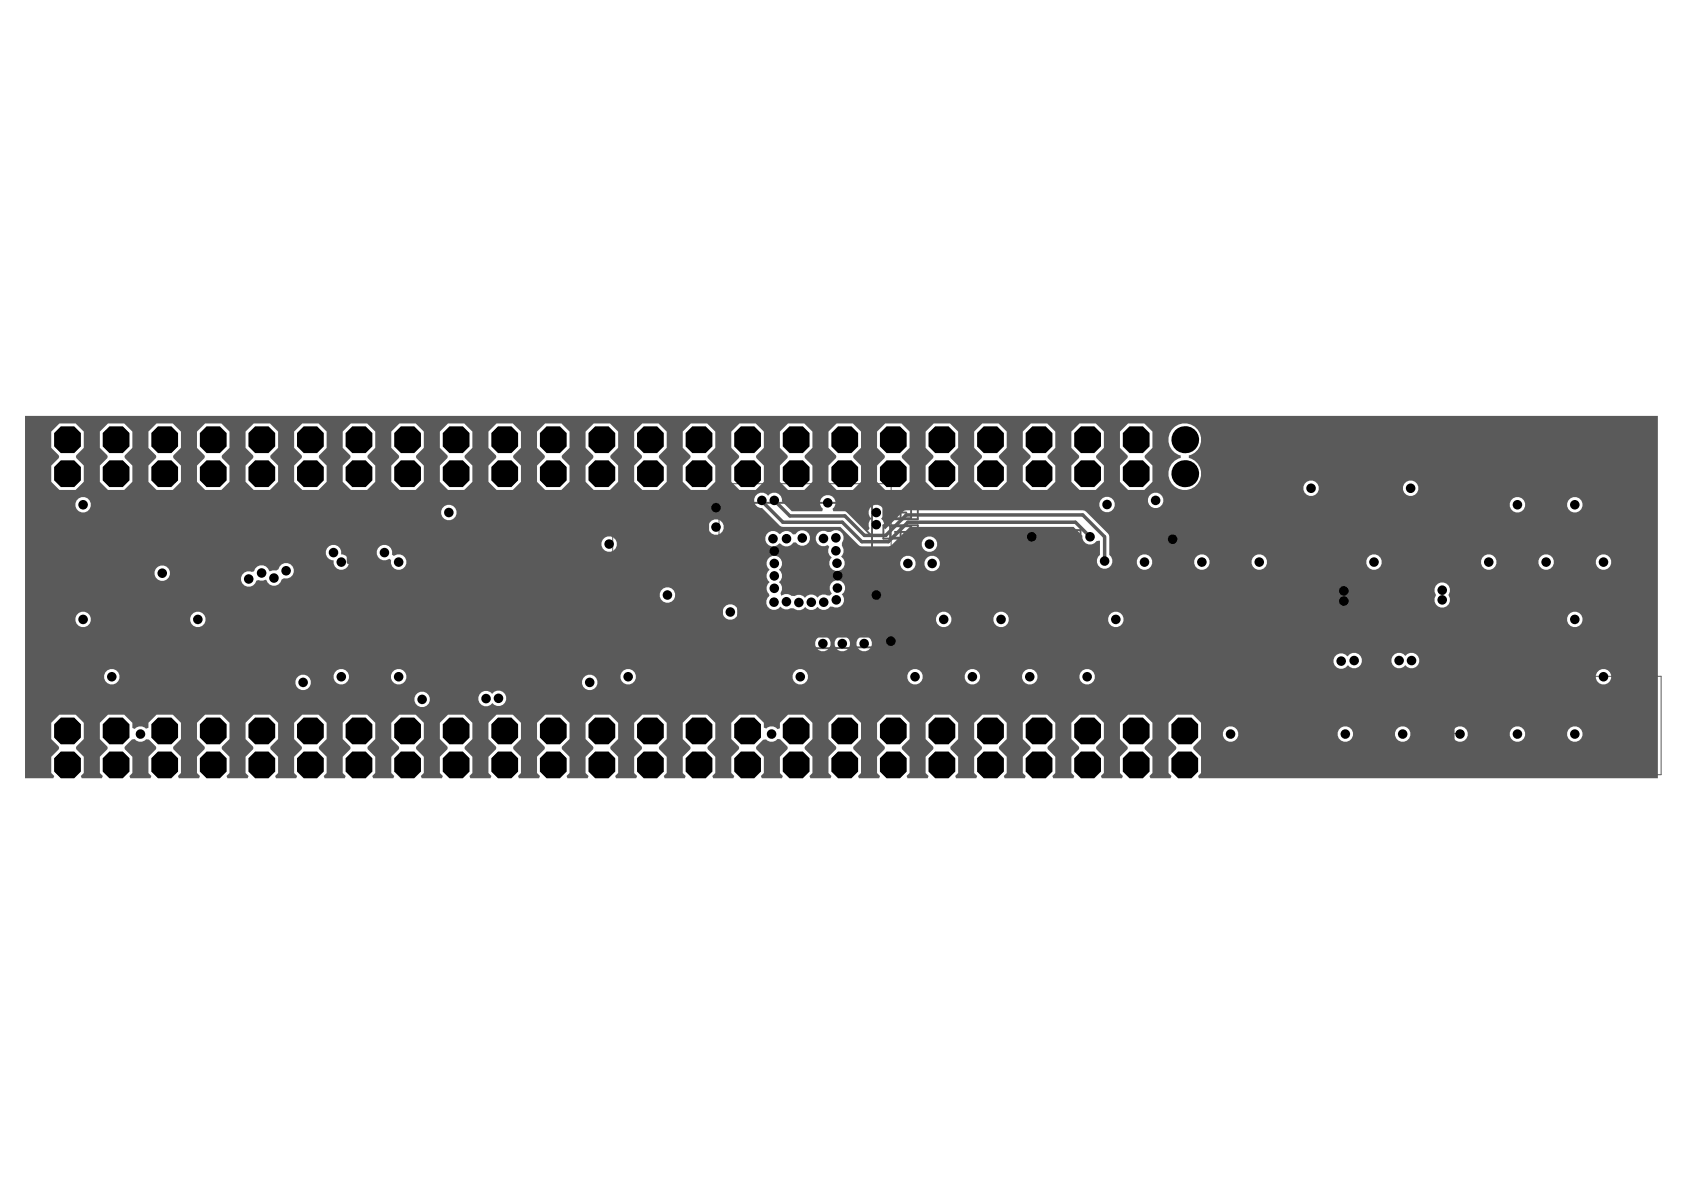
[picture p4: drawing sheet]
<svg xmlns="http://www.w3.org/2000/svg" width="297mm" height="210mm" viewBox="0 0 297 210" stroke-linecap="round" stroke-linejoin="round" font-family="sans-serif">
<g fill="none" stroke="#5a5a5a" stroke-width=".34">
<path d="M227.6 79.1h8.1v3.7h-8.1zM231.7 79.4v3.2M244.8 79.1h8.1v3.7h-8.1zM248.8 79.4v3.2M122.5 88.2h2.4v6.1h-2.4zM122.7 91.3h2M123.7 90.2v2.1M155.8 89.2h6.1v2.4h-6.1zM155.8 92.6h6.1v2.4h-6.1zM157.8 90.4h2.1M157.8 93.8h2.1M158.9 89.4v2"/>
<path d="M158.9 92.8v2M184.5 93.5h6.1v2.4h-6.1zM184.5 97.8h6.1v2.3h-6.1zM185.7 93.7h3.7v2h-3.7zM185.7 98h3.7v2h-3.7zM186.5 94.7h2.1M186.5 99h2.1M187.6 93.7v2M187.6 98v2M198.8 90.4h2.4v6h-2.4zM199 93.4h2M199 91.5h2v3.8h-2z"/>
<path d="M200 92.4v2M202.7 90.4h2.3v6h-2.3zM202.8 93.4h2.1M202.8 91.5h2.1v3.8h-2.1zM203.8 92.4v2M230.1 81h3.2M230.2 98.4h8.1v3.7h-8.1zM234.3 98.6v3.2M247.2 81h3.2M247.8 98.4h8.1v3.7h-8.1zM251.8 98.6v3.2M119.2 105.2h8.1v3.8h-8.1z"/>
<path d="M121.7 107.1h3.2M123.3 105.5v3.2M144 114.3h2.3v6.1h-2.3zM144.1 117.4h2.1M145.1 116.4v2M147.4 114.3h2.4v6.1h-2.4zM147.6 117.3h2M148.6 116.3v2.1M150.6 114.2h3.7v8.1h-3.7zM150.8 118.2h3.2M152.4 116.6v3.2M155.3 114.2h3.7v8.1h-3.7z"/>
<path d="M155.5 118.2h3.2M155.8 103.8h6.1v2.3h-6.1zM157.1 116.6v3.2M157.8 105h2.1M158.9 103.9v2.1M232.7 100.2h3.2M250.2 100.2h3.2M220.6 132.8v3h71.5M222.9 123h66.8M232.4 123v-1.5h.6v1.5M235.7 123v-1.5h.7v1.5M239.1 123v-1.5h.7v1.5"/>
<path d="M242.5 123v-1.5h.7v1.5M245.9 123v-1.5h.6v1.5M249.2 123v-1.5h.7v1.5M252.6 123v-1.5h.7v1.5M256 123v-1.5h.7v1.5M259.4 123v-1.5h.6v1.5M262.7 123v-1.5h.7v1.5M266.1 123v-1.5h.7v1.5M269.5 123v-1.5h.6v1.5M272.8 123v-1.5h.7v1.5M276.2 123v-1.5h.7v1.5M279.6 123v-1.5h.7v1.5"/>
</g>
<path d="M108.1 86.6h14.1v11.9h-14.1zM126.8 85.3h30.4v30.4h-30.4zM228.2 83.8h12.1v14.1h-12.1zM245.3 83.8h12.2v14.1h-12.2zM219.6 119.3h73.4v17.4h-73.4zM254.6 129.4h3.4M256.3 127.7v3.4" fill="none" stroke="#5a5a5a" stroke-width=".18"/>
<path d="M61.5 91.1h3.7v8.1h-3.7zM61.7 95.1h3.2M63.3 93.5v3.2" fill="none" stroke="#5a5a5a" stroke-width=".61"/>
<circle cx="220.6" cy="132.8" r=".17" fill="#5a5a5a"/>
<g fill="none" stroke="#5a5a5a" stroke-width=".34">
<path d="M228.7 79.4h5.9v3.2h-5.9zM245.9 79.4h5.9v3.2h-5.9zM112.5 87.7h5.4v9.7h-5.4zM115.7 87.7l-3.2 3.2M122.7 89.4h2v3.7h-2zM130.2 88.7h23.6v23.6h-23.6zM147.9 88.7l5.9 5.9M157 89.4h3.7v2h-3.7zM157 92.8h3.7v2h-3.7zM229.4 88.1h9.7v5.5h-9.7zM229.4 90.4l3.2 3.2M231.3 98.6h5.9v3.2h-5.9z"/>
<path d="M246.5 90.4l3.2 3.2M246.5 88.1h9.8v5.5h-9.8zM248.9 98.6h5.9v3.2h-5.9zM120.3 105.5h5.9v3.2h-5.9zM144.1 115.5h2.1v3.7h-2.1zM147.6 115.5h2v3.7h-2zM150.8 115.3h3.2v5.9h-3.2zM155.5 115.3h3.2v5.9h-3.2zM157 103.9h3.7v2.1h-3.7zM222.9 123v9.8h-2.3M289.7 123v9.8h2.4v3"/>
</g>
<path d="M61.7 92.2h3.2v5.9h-3.2z" fill="none" stroke="#5a5a5a" stroke-width=".61"/>
<circle cx="220.6" cy="132.8" r=".17" fill="#5a5a5a"/>
<g fill="none" stroke="#5a5a5a" stroke-width=".34">
<path d="M220.6 132.8v3h71.5M222.9 123h66.8M232.4 123v-1.5h.6v1.5M235.7 123v-1.5h.7v1.5M239.1 123v-1.5h.7v1.5M242.5 123v-1.5h.7v1.5M245.9 123v-1.5h.6v1.5M249.2 123v-1.5h.7v1.5M252.6 123v-1.5h.7v1.5M256 123v-1.5h.7v1.5M259.4 123v-1.5h.6v1.5M262.7 123v-1.5h.7v1.5"/>
<path d="M266.1 123v-1.5h.7v1.5M269.5 123v-1.5h.6v1.5M272.8 123v-1.5h.7v1.5M276.2 123v-1.5h.7v1.5M279.6 123v-1.5h.7v1.5"/>
</g>
<path d="M252.1 126.9h1.7M252.9 126.9v4.2l-.8 .8h-.8l-.9-.8M255.5 131.9h1.7M256.3 126.9v5" fill="none" stroke="#5a5a5a" stroke-width=".51"/>
<circle cx="256.3" cy="126.9" r=".25" fill="#5a5a5a"/>
<path d="M256.3 126.9l-.8 .8" fill="none" stroke="#5a5a5a" stroke-width=".51"/>
<g fill="#5a5a5a">
<path d="M22 131.7l1.3-1.3h.5a1.3 1.3 0 0 0 2 0l.5 .1 1.2 1.2 .1 .2-.1 .3-1.3 1.3v2.9l.5 .5-.2 .4h-3.5l-.2-.4 .5-.5v-2.9l-1.3-1.3z"/>
<path d="M133.4 131.7l1.2-1.2 .5-.1a1.42 1.42 0 0 0 2.1 0h.4l1.3 1.3 .1 .2-.1 .3-1.3 1.3v2.9l.5 .5-.2 .4h-3.5l-.2-.4 .5-.5v-2.9l-1.3-1.3z"/>
<path d="M4.4 73.4h288v63.9h-80.9l-.2-.4 .5-.5v-2.9l-1.3-1.3v-.3v-.2l1.3-1.3v-2.9l-1.4-1.4h-2.9l-1.4 1.4v2.9l1.3 1.3 .1 .2-.1 .3-1.3 1.3v2.9l.5 .5-.1 .4h-3.6l-.1-.4 .5-.5v-2.9l-1.3-1.3-.1-.3 .1-.2 1.3-1.3v-2.9l-1.5-1.4h-2.8l-1.5 1.4v2.9l1.4 1.3v.2v.3l-1.4 1.3v2.9l.6 .5-.2 .4h-3.6l-.1-.4 .5-.5v-2.9l-1.3-1.3-.1-.3 .1-.2 1.3-1.3v-2.9l-1.4-1.4h-2.9l-1.4 1.4v2.9l1.3 1.3 .1 .2-.1 .3-1.3 1.3v2.9l.5 .5-.2 .4h-3.5l-.2-.4 .5-.5v-2.9l-1.3-1.3-.1-.3 .1-.2 1.3-1.3v-2.9l-1.4-1.4h-2.9l-1.4 1.4v2.9l1.3 1.3 .1 .2-.1 .3-1.3 1.3v2.9l.5 .5-.1 .4h-3.6l-.2-.4 .6-.5v-2.9l-1.3-1.3-.1-.3 .1-.2 1.3-1.3v-2.9l-1.5-1.4h-2.8l-1.5 1.4v2.9l1.4 1.3v.2v.3l-1.4 1.3v2.9l.6 .5-.2 .4h-3.6l-.1-.4 .5-.5v-2.9l-1.3-1.3-.1-.3 .1-.2 1.3-1.3v-2.9l-1.4-1.4h-2.9l-1.4 1.4v2.9l1.3 1.3 .1 .2-.1 .3-1.3 1.3v2.9l.5 .5-.2 .4h-3.5l-.2-.4 .5-.5v-2.9l-1.3-1.3-.1-.3 .1-.2 1.3-1.3v-2.9l-1.4-1.4h-2.9l-1.4 1.4v2.9l1.3 1.3 .1 .2-.1 .3-1.3 1.3v2.9l.5 .5-.1 .4h-3.6l-.2-.4 .6-.5v-2.9l-1.3-1.3-.1-.3 .1-.2 1.3-1.3v-2.9l-1.5-1.4h-2.8l-1.5 1.4v2.9l1.4 1.3v.2v.3l-1.4 1.3v2.9l.6 .5-.2 .4h-3.6l-.1-.4 .5-.5v-2.9l-1.3-1.3-.1-.3 .1-.2 1.3-1.3v-2.9l-1.4-1.4h-2.9l-1.4 1.4v1l-.5 .1a1.3 1.3 0 0 0-1.9-.1l-.5-.2v-.8l-1.4-1.4h-2.9l-1.4 1.4v2.9l1.3 1.3 .1 .2-.1 .3-1.3 1.3v2.9l.5 .5-.1 .4h-3.6l-.2-.4 .6-.5v-2.9l-1.4-1.3v-.3v-.2l1.4-1.3v-2.9l-1.5-1.4h-2.8l-1.5 1.4v2.9l1.3 1.3 .1 .2-.1 .3-1.3 1.3v2.9l.6 .5-.2 .4h-3.6l-.1-.4 .5-.5v-2.9l-1.3-1.3-.1-.3 .1-.2 1.3-1.3v-2.9l-1.4-1.4h-2.9l-1.4 1.4v2.9l1.3 1.3 .1 .2-.1 .3-1.3 1.3v2.9l.5 .5-.2 .4h-3.5l-.2-.4 .5-.5v-2.9l-1.3-1.3-.1-.3 .1-.2 1.3-1.3v-2.9l-1.4-1.4h-2.9l-1.4 1.4v2.9l1.3 1.3 .1 .2-.1 .3-1.3 1.3v2.9l.5 .5-.1 .4h-3.6l-.2-.4 .6-.5v-2.9l-1.4-1.3v-.3v-.2l1.4-1.3v-2.9l-1.5-1.4h-2.8l-1.5 1.4v2.9l1.3 1.3 .1 .2-.1 .3-1.3 1.3v2.9l.6 .5-.2 .4h-3.6l-.1-.4 .5-.5v-2.9l-1.3-1.3-.1-.3 .1-.2 1.3-1.3v-2.9l-1.4-1.4h-2.9l-1.4 1.4v2.9l1.3 1.3 .1 .2-.1 .3-1.3 1.3v2.9l.5 .5-.2 .4h-3.5l-.2-.4 .5-.5v-2.9l-1.3-1.3-.1-.3 .1-.2 1.3-1.3v-2.9l-1.4-1.4h-2.9l-1.4 1.4v2.9l1.3 1.3 .1 .2-.1 .3-1.3 1.3v2.9l.5 .5-.1 .4h-3.6l-.2-.4 .6-.5v-2.9l-1.4-1.3v-.3v-.2l1.4-1.3v-2.9l-1.5-1.4h-2.8l-1.5 1.4v2.9l1.3 1.3 .1 .2-.1 .3-1.3 1.3v2.9l.5 .5-.1 .4h-3.6l-.1-.4 .5-.5v-2.9l-1.3-1.3-.1-.3 .1-.2 1.3-1.3v-2.9l-1.4-1.4h-2.9l-1.4 1.4v2.9l1.3 1.3v.2v.3l-1.3 1.3v2.9l.5 .5-.2 .4h-3.5l-.2-.4 .5-.5v-2.9l-1.3-1.3-.1-.3 .1-.2 1.3-1.3v-2.9l-1.4-1.4h-2.9l-1.4 1.4v2.9l1.3 1.3 .1 .2-.1 .3-1.3 1.3v2.9l.5 .5-.2 .4h-3.5l-.2-.4 .6-.5v-2.9l-1.4-1.3v-.3v-.2l1.4-1.3v-2.9l-1.5-1.4h-2.9l-1.4 1.4v2.9l1.3 1.3 .1 .2-.1 .3-1.3 1.3v2.9l.5 .5-.1 .4h-3.6l-.1-.4 .5-.5v-2.9l-1.3-1.3-.1-.3 .1-.2 1.3-1.3v-2.9l-1.5-1.4h-2.8l-1.5 1.4v2.9l1.4 1.3v.2v.3l-1.4 1.3v2.9l.6 .5-.2 .4h-3.5l-.2-.4 .5-.5v-2.9l-1.3-1.3-.1-.3 .1-.2 1.3-1.3v-2.9l-1.4-1.4h-2.9l-1.4 1.4v.9l-.4 .1-.3-.2a1.32 1.32 0 0 0-1.7 .3l-.5-.2v-.9l-1.4-1.4h-2.9l-1.4 1.4v2.9l1.3 1.3 .1 .2-.1 .3-1.3 1.3v2.9l.5 .5-.1 .4h-3.6l-.1-.4 .5-.5v-2.9l-1.3-1.3-.1-.3 .1-.2 1.3-1.3v-2.9l-1.5-1.4h-2.8l-1.5 1.4v2.9l1.4 1.3v.2v.3l-1.4 1.3v2.9l.6 .5-.2 .4h-5zM206.7 75.8a2.86 2.86 0 0 0 1.6 4.5v.5a2.88 2.88 0 0 0-1.7 4.4 2.88 2.88 0 0 0 4.7 0 2.88 2.88 0 0 0-1.6-4.4v-.5a2.88 2.88 0 0 0 1.7-4.4 2.88 2.88 0 0 0-4.7-.1zM197.5 76.1v2.9l1.4 1.3v.3v.2l-1.4 1.3v2.9l1.5 1.4h2.8l1.5-1.4v-2.9l-1.3-1.3-.1-.2 .1-.3 1.3-1.3v-2.9l-1.5-1.4h-2.8zM189 76.1v2.9l1.3 1.3 .1 .3-.1 .2-1.3 1.3v2.9l1.4 1.4h2.9l1.4-1.4v-2.9l-1.3-1.3-.1-.2 .1-.3 1.3-1.3v-2.9l-1.4-1.4h-2.9zM180.4 76.1v2.9l1.3 1.3 .1 .3-.1 .2-1.3 1.3v2.9l1.4 1.4h2.9l1.4-1.4v-2.9l-1.3-1.3-.1-.2 .1-.3 1.3-1.3v-2.9l-1.4-1.4h-2.9zM171.8 76.1v2.9l1.4 1.3v.3v.2l-1.4 1.3v2.9l1.5 1.4h2.8l1.5-1.4v-2.9l-1.3-1.3-.1-.2 .1-.3 1.3-1.3v-2.9l-1.5-1.4h-2.8zM163.3 76.1v2.9l1.3 1.3 .1 .3-.1 .2-1.3 1.3v2.9l1.4 1.4h2.9l1.4-1.4v-2.9l-1.3-1.3-.1-.2 .1-.3 1.3-1.3v-2.9l-1.4-1.4h-2.9zM154.7 76.1v2.9l1.3 1.3 .1 .3-.1 .2-1.3 1.3v2.9l1.4 1.4h2.9l1.4-1.4v-2.9l-1.3-1.3-.1-.2 .1-.3 1.3-1.3v-2.9l-1.4-1.4h-2.9zM146.1 76.1v2.9l1.4 1.3v.3v.2l-1.4 1.3v2.9l1.5 1.4h2.8l1.5-1.4v-2.9l-1.3-1.3-.1-.2 .1-.3 1.3-1.3v-2.9l-1.5-1.4h-2.8zM137.6 76.1v2.9l1.3 1.3 .1 .3-.1 .2-1.3 1.3v2.9l1.4 1.4h2.9l1.4-1.4v-2.9l-1.3-1.3-.1-.2 .1-.3 1.3-1.3v-2.9l-1.4-1.4h-2.9zM129 76.1v2.9l1.3 1.3 .1 .3-.1 .2-1.3 1.3v2.9l1.4 1.4h2.9l1.4-1.4v-2.9l-1.3-1.3-.1-.2 .1-.3 1.3-1.3v-2.9l-1.4-1.4h-2.9zM120.4 76.1v2.9l1.3 1.3 .1 .3-.1 .2-1.3 1.3v2.9l1.5 1.4h2.8l1.5-1.4v-2.9l-1.4-1.3v-.2v-.3l1.4-1.3v-2.9l-1.5-1.4h-2.8zM111.9 76.1v2.9l1.3 1.3 .1 .3-.1 .2-1.3 1.3v2.9l1.4 1.4h2.9l1.4-1.4v-2.9l-1.3-1.3-.1-.2 .1-.3 1.3-1.3v-2.9l-1.4-1.4h-2.9zM103.3 76.1v2.9l1.3 1.3 .1 .3-.1 .2-1.3 1.3v2.9l1.4 1.4h2.9l1.4-1.4v-2.9l-1.3-1.3-.1-.2 .1-.3 1.3-1.3v-2.9l-1.4-1.4h-2.9zM94.7 76.1v2.9l1.3 1.3 .1 .3-.1 .2-1.3 1.3v2.9l1.5 1.4h2.8l1.5-1.4v-2.9l-1.4-1.3v-.2v-.3l1.4-1.3v-2.9l-1.5-1.4h-2.8zM86.2 76.1v2.9l1.3 1.3 .1 .3-.1 .2-1.3 1.3v2.9l1.4 1.4h2.9l1.4-1.4v-2.9l-1.3-1.3-.1-.2 .1-.3 1.3-1.3v-2.9l-1.4-1.4h-2.9zM77.6 76.1v2.9l1.3 1.3 .1 .3-.1 .2-1.3 1.3v2.9l1.4 1.4h2.9l1.4-1.4v-2.9l-1.3-1.3-.1-.2 .1-.3 1.3-1.3v-2.9l-1.4-1.4h-2.9zM69 76.1v2.9l1.3 1.3 .1 .3-.1 .2-1.3 1.3v2.9l1.5 1.4h2.8l1.5-1.4v-2.9l-1.4-1.3v-.2v-.3l1.4-1.3v-2.9l-1.5-1.4h-2.8zM60.5 76.1v2.9l1.3 1.3v.3v.2l-1.3 1.3v2.9l1.4 1.4h2.9l1.4-1.4v-2.9l-1.3-1.3-.1-.2 .1-.3 1.3-1.3v-2.9l-1.4-1.4h-2.9zM51.9 76.1v2.9l1.3 1.3 .1 .3-.1 .2-1.3 1.3v2.9l1.4 1.4h2.9l1.4-1.4v-2.9l-1.3-1.3-.1-.2 .1-.3 1.3-1.3v-2.9l-1.4-1.4h-2.9zM43.3 76.1v2.9l1.3 1.3 .1 .3-.1 .2-1.3 1.3v2.9l1.4 1.4h2.9l1.5-1.4v-2.9l-1.4-1.3v-.2v-.3l1.4-1.3v-2.9l-1.5-1.4h-2.9zM34.7 76.1v2.9l1.4 1.3v.3v.2l-1.4 1.3v2.9l1.5 1.4h2.8l1.5-1.4v-2.9l-1.3-1.3-.1-.2 .1-.3 1.3-1.3v-2.9l-1.5-1.4h-2.8zM26.2 76.1v2.9l1.3 1.3 .1 .3-.1 .2-1.3 1.3v2.9l1.4 1.4h2.9l1.4-1.4v-2.9l-1.3-1.3-.1-.2 .1-.3 1.3-1.3v-2.9l-1.4-1.4h-2.9zM17.6 76.1v2.9l1.3 1.3 .1 .3-.1 .2-1.3 1.3v2.9l1.4 1.4h2.9l1.4-1.4v-2.9l-1.3-1.3v-.2v-.3l1.3-1.3v-2.9l-1.4-1.4h-2.9zM9 76.1v2.9l1.4 1.3v.3v.2l-1.4 1.3v2.9l1.5 1.4h2.8l1.5-1.4v-2.9l-1.3-1.3-.1-.2 .1-.3 1.3-1.3v-2.9l-1.5-1.4h-2.8zM133.2 87.5a1.35 1.35 0 0 0 0 1.4 1.35 1.35 0 0 0 1.2 .7l3.4 3.3h10.4l3.2 3.2 .6 .3 5-.1 3.5-3.4h28.9l1.5 1.6a1.37 1.37 0 0 0 .9 1.5 1.37 1.37 0 0 0 1.6-.6h.6v2.5a1.37 1.37 0 0 0-.2 2 1.37 1.37 0 0 0 2.1 0 1.37 1.37 0 0 0-.2-2l-.1-3.5-4-4.2-.6-.2h-31.1l-.6 .2-3.1 3.2-.4-.3a1.28 1.28 0 0 0-.4-1.6 1.37 1.37 0 0 0 .2-2 1.37 1.37 0 0 0-2 0 1.37 1.37 0 0 0 .1 2 1.3 1.3 0 0 0-.3 1.7l-.2 .3-.4 .1-3.4-3.4h-2.4l-.1-.4a1.36 1.36 0 0 0 .1-2 1.36 1.36 0 0 0-2 0 1.36 1.36 0 0 0 .2 2l-.2 .4h-5.3l-1.8-1.8a1.36 1.36 0 0 0-.8-1.4 1.36 1.36 0 0 0-1.6 .5 1.36 1.36 0 0 0-2.3 0zM247.4 86.1a1.4 1.4 0 0 0 2.8 0 1.4 1.4 0 0 0-2.8 0zM229.9 86.1a1.38 1.38 0 0 0 2.7 0 1.38 1.38 0 0 0-2.7 0zM202.5 88.3a1.38 1.38 0 0 0 2.7 0 1.38 1.38 0 0 0-2.7 0zM193.9 89a1.37 1.37 0 0 0 2.7 0 1.37 1.37 0 0 0-2.7 0zM276.4 89a1.4 1.4 0 0 0 2.8 0 1.4 1.4 0 0 0-2.8 0zM266.3 89a1.38 1.38 0 0 0 2.7 0 1.38 1.38 0 0 0-2.7 0zM13.3 89a1.38 1.38 0 0 0 2.7 0 1.38 1.38 0 0 0-2.7 0zM77.8 90.4a1.38 1.38 0 0 0 2.7 0 1.38 1.38 0 0 0-2.7 0zM144.1 94.2a1.37 1.37 0 0 0 .2 1.7 1.37 1.37 0 0 0 1.7 .2l.3 .4a1.45 1.45 0 0 0 .4 1.9 1.38 1.38 0 0 0 .1 2 1.38 1.38 0 0 0 2-.3 1.38 1.38 0 0 0-.4-2 1.29 1.29 0 0 0 .1-1.8v-.6a1.36 1.36 0 0 0-.1-1.8 1.36 1.36 0 0 0-1.8-.1h-.6a1.38 1.38 0 0 0-1.9 .4zM135.2 94.3a1.41 1.41 0 0 0 .4 1.9 1.41 1.41 0 0 0 1.9-.4 1.44 1.44 0 0 0 2.4-.1h.5a1.37 1.37 0 0 0 2 .2 1.37 1.37 0 0 0 0-2 1.37 1.37 0 0 0-2.1 .3l-.4 .1a1.46 1.46 0 0 0-2.4-.1 1.46 1.46 0 0 0-2.3 .1zM124.9 93a1.4 1.4 0 0 0 2.8 0 1.4 1.4 0 0 0-2.8 0zM106.1 96a1.38 1.38 0 0 0 2.7 0 1.38 1.38 0 0 0-2.7 0zM162.6 96a1.37 1.37 0 0 0 2.7 0 1.37 1.37 0 0 0-2.7 0zM281.5 99.1a1.38 1.38 0 0 0 2.7 0 1.38 1.38 0 0 0-2.7 0zM271.3 99.1a1.4 1.4 0 0 0 2.8 0 1.4 1.4 0 0 0-2.8 0zM261.2 99.1a1.4 1.4 0 0 0 2.8 0 1.4 1.4 0 0 0-2.8 0zM241 99.1a1.38 1.38 0 0 0 2.7 0 1.38 1.38 0 0 0-2.7 0zM220.7 99.1a1.4 1.4 0 0 0 2.8 0 1.4 1.4 0 0 0-2.8 0zM210.6 99.1a1.4 1.4 0 0 0 2.8 0 1.4 1.4 0 0 0-2.8 0zM200.5 99.1a1.4 1.4 0 0 0 2.8 0 1.4 1.4 0 0 0-2.8 0zM66.7 96.7a1.37 1.37 0 0 0 .2 1.8 1.37 1.37 0 0 0 1.7 0l.4 .3a1.37 1.37 0 0 0 1.4 1.7 1.37 1.37 0 0 0 1.2-1.8 1.37 1.37 0 0 0-2.1-.6l-.4-.3a1.37 1.37 0 0 0-.7-1.6 1.37 1.37 0 0 0-1.7 .5zM57.7 96.7a1.41 1.41 0 0 0 1.1 2.2 1.38 1.38 0 0 0 1.3 1.6 1.38 1.38 0 0 0 1.5-1.3 1.38 1.38 0 0 0-1.4-1.5 1.38 1.38 0 0 0-.8-1.5 1.38 1.38 0 0 0-1.7 .5zM42.7 101.4a1.39 1.39 0 0 0 .7 2 1.39 1.39 0 0 0 1.9-1l.3-.1a1.48 1.48 0 0 0 1.3-.1 1.41 1.41 0 0 0 1.4 1.1 1.41 1.41 0 0 0 1.4-1.1l.4-.2a1.37 1.37 0 0 0 1.7-1 1.37 1.37 0 0 0-1-1.7 1.37 1.37 0 0 0-1.7 1.1l-.4 .3-.6-.1-.6 .2a1.43 1.43 0 0 0-1.4-1.1 1.43 1.43 0 0 0-1.3 1.1l-.4 .1a1.31 1.31 0 0 0-1.7 .5zM163 99.4a1.4 1.4 0 0 0 2.8 0 1.4 1.4 0 0 0-2.8 0zM158.8 99.4a1.38 1.38 0 0 0 2.7 0 1.38 1.38 0 0 0-2.7 0zM27.2 101.1a1.4 1.4 0 0 0 2.8 0 1.4 1.4 0 0 0-2.8 0zM116.4 105a1.38 1.38 0 0 0 2.7 0 1.38 1.38 0 0 0-2.7 0zM135.4 98.6a1.35 1.35 0 0 0 .4 1.9 1.35 1.35 0 0 0 0 2.2 1.32 1.32 0 0 0-.2 2l.1 .3a1.4 1.4 0 0 0-.2 2.2 1.4 1.4 0 0 0 2.2-.2 1.34 1.34 0 0 0 1.8 .3h.5a1.32 1.32 0 0 0 2-.2 1.34 1.34 0 0 0 2.2-.1 1.36 1.36 0 0 0 2.2 0h.5a1.35 1.35 0 0 0 1.7-.4 1.35 1.35 0 0 0-.1-1.7 1.37 1.37 0 0 0 .3-2 1.37 1.37 0 0 0-2-.2 1.37 1.37 0 0 0-.1 2l-.3 .3h-.5a1.31 1.31 0 0 0-1.7 .4 1.35 1.35 0 0 0-2.2 0 1.34 1.34 0 0 0-1.9-.3h-.5a1.55 1.55 0 0 0-1.8-.1l-.1-.4a1.33 1.33 0 0 0-.3-1.9 1.35 1.35 0 0 0 0-2.2 1.37 1.37 0 0 0 .1-2.1 1.37 1.37 0 0 0-2.1 .2zM253.2 103.3a1.31 1.31 0 0 0 .1 1.7 1.36 1.36 0 0 0 .2 1.8 1.36 1.36 0 0 0 1.8 0 1.36 1.36 0 0 0 .1-1.8 1.37 1.37 0 0 0-.2-2 1.37 1.37 0 0 0-2 .3zM127.4 108a1.4 1.4 0 0 0 2.8 0 1.4 1.4 0 0 0-2.8 0zM276.4 109.3a1.4 1.4 0 0 0 2.8 0 1.4 1.4 0 0 0-2.8 0zM195.4 109.3a1.4 1.4 0 0 0 2.8 0 1.4 1.4 0 0 0-2.8 0zM175.2 109.3a1.4 1.4 0 0 0 2.8 0 1.4 1.4 0 0 0-2.8 0zM165.1 109.3a1.38 1.38 0 0 0 2.7 0 1.38 1.38 0 0 0-2.7 0zM33.5 109.3a1.4 1.4 0 0 0 2.8 0 1.4 1.4 0 0 0-2.8 0zM13.3 109.3a1.38 1.38 0 0 0 2.7 0 1.38 1.38 0 0 0-2.7 0zM151.1 113.5a1.38 1.38 0 0 0 2.7 0 1.38 1.38 0 0 0-2.7 0zM147.2 113.5a1.38 1.38 0 0 0 2.7 0 1.38 1.38 0 0 0-2.7 0zM143.8 113.5a1.38 1.38 0 0 0 2.7 0 1.38 1.38 0 0 0-2.7 0zM245.6 115.8a1.37 1.37 0 0 0 .4 1.8 1.37 1.37 0 0 0 1.9-.3 1.37 1.37 0 0 0 2 .2 1.37 1.37 0 0 0 0-2 1.37 1.37 0 0 0-2 .2 1.36 1.36 0 0 0-2.3 .1zM235.8 115.5a1.4 1.4 0 0 0-.1 2.1 1.4 1.4 0 0 0 2.1-.2 1.38 1.38 0 0 0 2.1 0 1.38 1.38 0 0 0-.2-2.1 1.38 1.38 0 0 0-2.1 .5 1.34 1.34 0 0 0-1.8-.3zM281.5 119.4a1.38 1.38 0 0 0 2.7 0 1.38 1.38 0 0 0-2.7 0zM190.4 119.4a1.38 1.38 0 0 0 2.7 0 1.38 1.38 0 0 0-2.7 0zM180.3 119.4a1.37 1.37 0 0 0 2.7 0 1.37 1.37 0 0 0-2.7 0zM170.1 119.4a1.4 1.4 0 0 0 2.8 0 1.4 1.4 0 0 0-2.8 0zM160 119.4a1.4 1.4 0 0 0 2.8 0 1.4 1.4 0 0 0-2.8 0zM139.8 119.4a1.37 1.37 0 0 0 2.7 0 1.37 1.37 0 0 0-2.7 0zM109.4 119.4a1.4 1.4 0 0 0 2.8 0 1.4 1.4 0 0 0-2.8 0zM68.9 119.4a1.4 1.4 0 0 0 2.8 0 1.4 1.4 0 0 0-2.8 0zM58.8 119.4a1.4 1.4 0 0 0 2.8 0 1.4 1.4 0 0 0-2.8 0zM18.3 119.4a1.4 1.4 0 0 0 2.8 0 1.4 1.4 0 0 0-2.8 0zM102.6 120.4a1.4 1.4 0 0 0 2.8 0 1.4 1.4 0 0 0-2.8 0zM52.1 120.4a1.38 1.38 0 0 0 2.7 0 1.38 1.38 0 0 0-2.7 0zM84.6 122.5a1.37 1.37 0 0 0 .4 1.9 1.37 1.37 0 0 0 1.9-.4 1.37 1.37 0 0 0 2 .2 1.37 1.37 0 0 0-.1-2.1 1.37 1.37 0 0 0-2 .3 1.35 1.35 0 0 0-2.2 .1zM73.1 123.4a1.38 1.38 0 0 0 2.7 0 1.38 1.38 0 0 0-2.7 0zM276.4 129.5a1.4 1.4 0 0 0 2.8 0 1.4 1.4 0 0 0-2.8 0zM266.3 129.5a1.38 1.38 0 0 0 2.7 0 1.38 1.38 0 0 0-2.7 0zM256.2 129.5a1.38 1.38 0 0 0 2.7 0 1.38 1.38 0 0 0-2.7 0zM246 129.5a1.4 1.4 0 0 0 2.8 0 1.4 1.4 0 0 0-2.8 0zM235.9 129.5a1.4 1.4 0 0 0 2.8 0 1.4 1.4 0 0 0-2.8 0zM215.7 129.5a1.38 1.38 0 0 0 2.7 0 1.38 1.38 0 0 0-2.7 0z"/>
</g>
<path d="M134.4 88.3v.1l3.7 3.7h10.5l3.4 3.5h4.7l3.4-3.5h29.6l2.6 2.6M136.6 88.3l2.7 2.7h9.7l3.5 3.4h3.7l3.7-3.6h31.1l3.8 3.9v4.3" fill="none" stroke="#5a5a5a" stroke-width=".61"/>
<g fill="#000">
<circle cx="209" cy="77.6" r="2.37"/>
<circle cx="14.7" cy="89" r=".84"/>
<circle cx="58.8" cy="97.5" r=".84"/>
<circle cx="60.2" cy="99.1" r=".84"/>
<circle cx="67.8" cy="97.5" r=".84"/>
<circle cx="70.3" cy="99.1" r=".84"/>
<circle cx="79.2" cy="90.4" r=".84"/>
<circle cx="107.4" cy="96" r=".84"/>
<circle cx="126.3" cy="89.5" r=".84"/>
<circle cx="126.3" cy="93" r=".84"/>
<circle cx="134.4" cy="88.3" r=".84"/>
<circle cx="136.3" cy="95" r=".84"/>
<circle cx="136.6" cy="88.3" r=".84"/>
<circle cx="136.6" cy="97.2" r=".84"/>
<circle cx="136.6" cy="99.4" r=".84"/>
<circle cx="138.7" cy="95" r=".84"/>
<circle cx="141.5" cy="94.9" r=".84"/>
<circle cx="145.2" cy="95" r=".84"/>
<circle cx="146" cy="88.7" r=".84"/>
<circle cx="147.4" cy="94.9" r=".84"/>
<circle cx="147.4" cy="97.2" r=".84"/>
<circle cx="147.6" cy="99.3" r=".84"/>
<circle cx="154.6" cy="90.4" r=".84"/>
<circle cx="154.6" cy="92.5" r=".84"/>
<circle cx="160.1" cy="99.4" r=".84"/>
<circle cx="163.9" cy="96" r=".84"/>
<circle cx="164.4" cy="99.4" r=".84"/>
<circle cx="182" cy="94.7" r=".84"/>
<circle cx="192.3" cy="94.7" r=".84"/>
<circle cx="194.8" cy="99" r=".84"/>
<circle cx="195.3" cy="89" r=".84"/>
<circle cx="201.9" cy="99.1" r=".84"/>
<circle cx="203.8" cy="88.3" r=".84"/>
<circle cx="206.8" cy="95.1" r=".84"/>
<circle cx="209" cy="83.6" r="2.37"/>
<circle cx="212" cy="99.1" r=".84"/>
<circle cx="222.1" cy="99.1" r=".84"/>
<circle cx="231.3" cy="86.1" r=".84"/>
<circle cx="242.4" cy="99.1" r=".84"/>
<circle cx="248.8" cy="86.1" r=".84"/>
<circle cx="262.6" cy="99.1" r=".84"/>
<circle cx="267.7" cy="89" r=".84"/>
<circle cx="272.7" cy="99.1" r=".84"/>
<circle cx="277.8" cy="89" r=".84"/>
<circle cx="282.8" cy="99.1" r=".84"/>
<circle cx="14.7" cy="109.3" r=".84"/>
<circle cx="19.7" cy="119.4" r=".84"/>
<circle cx="28.6" cy="101.1" r=".84"/>
<circle cx="34.9" cy="109.3" r=".84"/>
<circle cx="43.9" cy="102.1" r=".84"/>
<circle cx="46.1" cy="101.1" r=".84"/>
<circle cx="48.3" cy="102" r=".84"/>
<circle cx="50.5" cy="100.7" r=".84"/>
<circle cx="60.2" cy="119.4" r=".84"/>
<circle cx="70.3" cy="119.4" r=".84"/>
<circle cx="110.8" cy="119.4" r=".84"/>
<circle cx="117.7" cy="105" r=".84"/>
<circle cx="128.8" cy="108" r=".84"/>
<circle cx="136.5" cy="106.2" r=".84"/>
<circle cx="136.6" cy="101.6" r=".84"/>
<circle cx="136.6" cy="103.8" r=".84"/>
<circle cx="138.7" cy="106.1" r=".84"/>
<circle cx="140.9" cy="106.3" r=".84"/>
<circle cx="141.2" cy="119.4" r=".84"/>
<circle cx="143.1" cy="106.2" r=".84"/>
<circle cx="145.1" cy="113.5" r=".84"/>
<circle cx="145.3" cy="106.2" r=".84"/>
<circle cx="147.5" cy="105.8" r=".84"/>
<circle cx="147.7" cy="103.7" r=".84"/>
<circle cx="147.8" cy="101.5" r=".84"/>
<circle cx="148.6" cy="113.5" r=".84"/>
<circle cx="152.4" cy="113.5" r=".84"/>
<circle cx="154.6" cy="105" r=".84"/>
<circle cx="157.1" cy="113.1" r=".84"/>
<circle cx="161.4" cy="119.4" r=".84"/>
<circle cx="166.5" cy="109.3" r=".84"/>
<circle cx="171.5" cy="119.4" r=".84"/>
<circle cx="176.6" cy="109.3" r=".84"/>
<circle cx="181.6" cy="119.4" r=".84"/>
<circle cx="191.8" cy="119.4" r=".84"/>
<circle cx="196.8" cy="109.3" r=".84"/>
<circle cx="236.6" cy="116.6" r=".84"/>
<circle cx="237" cy="104.2" r=".84"/>
<circle cx="237" cy="106" r=".84"/>
<circle cx="238.9" cy="116.5" r=".84"/>
<circle cx="246.8" cy="116.5" r=".84"/>
<circle cx="249" cy="116.5" r=".84"/>
<circle cx="254.4" cy="104.1" r=".84"/>
<circle cx="254.4" cy="105.8" r=".84"/>
<circle cx="277.8" cy="109.3" r=".84"/>
<circle cx="282.8" cy="119.4" r=".84"/>
<circle cx="24.8" cy="129.5" r=".84"/>
<circle cx="53.5" cy="120.4" r=".84"/>
<circle cx="74.5" cy="123.4" r=".84"/>
<circle cx="85.7" cy="123.2" r=".84"/>
<circle cx="87.9" cy="123.2" r=".84"/>
<circle cx="104" cy="120.4" r=".84"/>
<circle cx="136.1" cy="129.5" r=".84"/>
<circle cx="217.1" cy="129.5" r=".84"/>
<circle cx="237.3" cy="129.5" r=".84"/>
<circle cx="247.4" cy="129.5" r=".84"/>
<circle cx="257.5" cy="129.5" r=".84"/>
<circle cx="267.7" cy="129.5" r=".84"/>
<circle cx="277.8" cy="129.5" r=".84"/>
</g>
<g fill="#000">
<path d="M9.5 76.4l1.2-1.2h2.4l1.2 1.2v2.3l-1.2 1.2h-2.4l-1.2-1.2z" fill-rule="evenodd"/>
<path d="M18.1 76.4l1.2-1.2h2.4l1.1 1.2v2.3l-1.1 1.2h-2.4l-1.2-1.2z" fill-rule="evenodd"/>
<path d="M26.7 76.4l1.2-1.2h2.3l1.2 1.2v2.3l-1.2 1.2h-2.3l-1.2-1.2z" fill-rule="evenodd"/>
<path d="M35.3 76.4l1.1-1.2h2.4l1.2 1.2v2.3l-1.2 1.2h-2.4l-1.1-1.2z" fill-rule="evenodd"/>
<path d="M43.8 76.4l1.2-1.2h2.4l1.1 1.2v2.3l-1.1 1.2h-2.4l-1.2-1.2z" fill-rule="evenodd"/>
<path d="M52.4 76.4l1.2-1.2h2.3l1.2 1.2v2.3l-1.2 1.2h-2.3l-1.2-1.2z" fill-rule="evenodd"/>
<path d="M61 76.4l1.1-1.2h2.4l1.2 1.2v2.3l-1.2 1.2h-2.4l-1.1-1.2z" fill-rule="evenodd"/>
<path d="M69.5 76.4l1.2-1.2h2.4l1.1 1.2v2.3l-1.1 1.2h-2.4l-1.2-1.2z" fill-rule="evenodd"/>
<path d="M78.1 76.4l1.2-1.2h2.3l1.2 1.2v2.3l-1.2 1.2h-2.3l-1.2-1.2z" fill-rule="evenodd"/>
<path d="M86.7 76.4l1.1-1.2h2.4l1.2 1.2v2.3l-1.2 1.2h-2.4l-1.1-1.2z" fill-rule="evenodd"/>
<path d="M95.2 76.4l1.2-1.2h2.4l1.2 1.2v2.3l-1.2 1.2h-2.4l-1.2-1.2z" fill-rule="evenodd"/>
<path d="M103.8 76.4l1.2-1.2h2.3l1.2 1.2v2.3l-1.2 1.2h-2.3l-1.2-1.2z" fill-rule="evenodd"/>
<path d="M112.4 76.4l1.1-1.2h2.4l1.2 1.2v2.3l-1.2 1.2h-2.4l-1.1-1.2z" fill-rule="evenodd"/>
<path d="M120.9 76.4l1.2-1.2h2.4l1.2 1.2v2.3l-1.2 1.2h-2.4l-1.2-1.2z" fill-rule="evenodd"/>
<path d="M129.5 76.4l1.2-1.2h2.3l1.2 1.2v2.3l-1.2 1.2h-2.3l-1.2-1.2z" fill-rule="evenodd"/>
<path d="M138.1 76.4l1.2-1.2h2.3l1.2 1.2v2.3l-1.2 1.2h-2.3l-1.2-1.2z" fill-rule="evenodd"/>
<path d="M146.6 76.4l1.2-1.2h2.4l1.2 1.2v2.3l-1.2 1.2h-2.4l-1.2-1.2z" fill-rule="evenodd"/>
<path d="M155.2 76.4l1.2-1.2h2.4l1.1 1.2v2.3l-1.1 1.2h-2.4l-1.2-1.2z" fill-rule="evenodd"/>
<path d="M163.8 76.4l1.2-1.2h2.3l1.2 1.2v2.3l-1.2 1.2h-2.3l-1.2-1.2z" fill-rule="evenodd"/>
<path d="M172.3 76.4l1.2-1.2h2.4l1.2 1.2v2.3l-1.2 1.2h-2.4l-1.2-1.2z" fill-rule="evenodd"/>
<path d="M180.9 76.4l1.2-1.2h2.4l1.1 1.2v2.3l-1.1 1.2h-2.4l-1.2-1.2z" fill-rule="evenodd"/>
<path d="M189.5 76.4l1.2-1.2h2.3l1.2 1.2v2.3l-1.2 1.2h-2.3l-1.2-1.2z" fill-rule="evenodd"/>
<path d="M198.1 76.4l1.1-1.2h2.4l1.2 1.2v2.3l-1.2 1.2h-2.4l-1.1-1.2z" fill-rule="evenodd"/>
<path d="M9.5 82.4l1.2-1.2h2.4l1.2 1.2v2.3l-1.2 1.2h-2.4l-1.2-1.2z" fill-rule="evenodd"/>
<path d="M18.1 82.4l1.2-1.2h2.4l1.1 1.2v2.3l-1.1 1.2h-2.4l-1.2-1.2z" fill-rule="evenodd"/>
<path d="M26.7 82.4l1.2-1.2h2.3l1.2 1.2v2.3l-1.2 1.2h-2.3l-1.2-1.2z" fill-rule="evenodd"/>
<path d="M35.3 82.4l1.1-1.2h2.4l1.2 1.2v2.3l-1.2 1.2h-2.4l-1.1-1.2z" fill-rule="evenodd"/>
<path d="M43.8 82.4l1.2-1.2h2.4l1.1 1.2v2.3l-1.1 1.2h-2.4l-1.2-1.2z" fill-rule="evenodd"/>
<path d="M52.4 82.4l1.2-1.2h2.3l1.2 1.2v2.3l-1.2 1.2h-2.3l-1.2-1.2z" fill-rule="evenodd"/>
<path d="M61 82.4l1.1-1.2h2.4l1.2 1.2v2.3l-1.2 1.2h-2.4l-1.1-1.2z" fill-rule="evenodd"/>
<path d="M69.5 82.4l1.2-1.2h2.4l1.1 1.2v2.3l-1.1 1.2h-2.4l-1.2-1.2z" fill-rule="evenodd"/>
<path d="M78.1 82.4l1.2-1.2h2.3l1.2 1.2v2.3l-1.2 1.2h-2.3l-1.2-1.2z" fill-rule="evenodd"/>
<path d="M86.7 82.4l1.1-1.2h2.4l1.2 1.2v2.3l-1.2 1.2h-2.4l-1.1-1.2z" fill-rule="evenodd"/>
<path d="M95.2 82.4l1.2-1.2h2.4l1.2 1.2v2.3l-1.2 1.2h-2.4l-1.2-1.2z" fill-rule="evenodd"/>
<path d="M103.8 82.4l1.2-1.2h2.3l1.2 1.2v2.3l-1.2 1.2h-2.3l-1.2-1.2z" fill-rule="evenodd"/>
<path d="M112.4 82.4l1.1-1.2h2.4l1.2 1.2v2.3l-1.2 1.2h-2.4l-1.1-1.2z" fill-rule="evenodd"/>
<path d="M120.9 82.4l1.2-1.2h2.4l1.2 1.2v2.3l-1.2 1.2h-2.4l-1.2-1.2z" fill-rule="evenodd"/>
<path d="M129.5 82.4l1.2-1.2h2.3l1.2 1.2v2.3l-1.2 1.2h-2.3l-1.2-1.2z" fill-rule="evenodd"/>
<path d="M138.1 82.4l1.2-1.2h2.3l1.2 1.2v2.3l-1.2 1.2h-2.3l-1.2-1.2z" fill-rule="evenodd"/>
<path d="M146.6 82.4l1.2-1.2h2.4l1.2 1.2v2.3l-1.2 1.2h-2.4l-1.2-1.2z" fill-rule="evenodd"/>
<path d="M155.2 82.4l1.2-1.2h2.4l1.1 1.2v2.3l-1.1 1.2h-2.4l-1.2-1.2z" fill-rule="evenodd"/>
<path d="M163.8 82.4l1.2-1.2h2.3l1.2 1.2v2.3l-1.2 1.2h-2.3l-1.2-1.2z" fill-rule="evenodd"/>
<path d="M172.3 82.4l1.2-1.2h2.4l1.2 1.2v2.3l-1.2 1.2h-2.4l-1.2-1.2z" fill-rule="evenodd"/>
<path d="M180.9 82.4l1.2-1.2h2.4l1.1 1.2v2.3l-1.1 1.2h-2.4l-1.2-1.2z" fill-rule="evenodd"/>
<path d="M189.5 82.4l1.2-1.2h2.3l1.2 1.2v2.3l-1.2 1.2h-2.3l-1.2-1.2z" fill-rule="evenodd"/>
<path d="M198.1 82.4l1.1-1.2h2.4l1.2 1.2v2.3l-1.2 1.2h-2.4l-1.1-1.2z" fill-rule="evenodd"/>
<path d="M9.5 127.7l1.2-1.1h2.4l1.2 1.1v2.4l-1.2 1.2h-2.4l-1.2-1.2z" fill-rule="evenodd"/>
<path d="M9.5 133.7l1.2-1.1h2.4l1.2 1.1v2.4l-1.2 1.2h-2.4l-1.2-1.2z" fill-rule="evenodd"/>
<path d="M18.1 127.7l1.2-1.1h2.4l1.1 1.1v2.4l-1.1 1.2h-2.4l-1.2-1.2z" fill-rule="evenodd"/>
<path d="M18.1 133.7l1.2-1.1h2.4l1.1 1.1v2.4l-1.1 1.2h-2.4l-1.2-1.2z" fill-rule="evenodd"/>
<path d="M26.7 127.7l1.2-1.1h2.3l1.2 1.1v2.4l-1.2 1.2h-2.3l-1.2-1.2z" fill-rule="evenodd"/>
<path d="M26.7 133.7l1.2-1.1h2.3l1.2 1.1v2.4l-1.2 1.2h-2.3l-1.2-1.2z" fill-rule="evenodd"/>
<path d="M35.3 133.7l1.1-1.1h2.4l1.2 1.1v2.4l-1.2 1.2h-2.4l-1.1-1.2z" fill-rule="evenodd"/>
<path d="M35.3 127.7l1.1-1.1h2.4l1.2 1.1v2.4l-1.2 1.2h-2.4l-1.1-1.2z" fill-rule="evenodd"/>
<path d="M43.8 133.7l1.2-1.1h2.4l1.1 1.1v2.4l-1.1 1.2h-2.4l-1.2-1.2z" fill-rule="evenodd"/>
<path d="M43.8 127.7l1.2-1.1h2.4l1.1 1.1v2.4l-1.1 1.2h-2.4l-1.2-1.2z" fill-rule="evenodd"/>
<path d="M52.4 133.7l1.2-1.1h2.3l1.2 1.1v2.4l-1.2 1.2h-2.3l-1.2-1.2z" fill-rule="evenodd"/>
<path d="M52.4 127.7l1.2-1.1h2.3l1.2 1.1v2.4l-1.2 1.2h-2.3l-1.2-1.2z" fill-rule="evenodd"/>
<path d="M61 133.7l1.1-1.1h2.4l1.2 1.1v2.4l-1.2 1.2h-2.4l-1.1-1.2z" fill-rule="evenodd"/>
<path d="M61 127.7l1.1-1.1h2.4l1.2 1.1v2.4l-1.2 1.2h-2.4l-1.1-1.2z" fill-rule="evenodd"/>
<path d="M69.5 127.7l1.2-1.1h2.4l1.1 1.1v2.4l-1.1 1.2h-2.4l-1.2-1.2z" fill-rule="evenodd"/>
<path d="M69.5 133.7l1.2-1.1h2.4l1.1 1.1v2.4l-1.1 1.2h-2.4l-1.2-1.2z" fill-rule="evenodd"/>
<path d="M78.1 127.7l1.2-1.1h2.3l1.2 1.1v2.4l-1.2 1.2h-2.3l-1.2-1.2z" fill-rule="evenodd"/>
<path d="M78.1 133.7l1.2-1.1h2.3l1.2 1.1v2.4l-1.2 1.2h-2.3l-1.2-1.2z" fill-rule="evenodd"/>
<path d="M86.7 133.7l1.1-1.1h2.4l1.2 1.1v2.4l-1.2 1.2h-2.4l-1.1-1.2z" fill-rule="evenodd"/>
<path d="M86.7 127.7l1.1-1.1h2.4l1.2 1.1v2.4l-1.2 1.2h-2.4l-1.1-1.2z" fill-rule="evenodd"/>
<path d="M95.2 133.7l1.2-1.1h2.4l1.2 1.1v2.4l-1.2 1.2h-2.4l-1.2-1.2z" fill-rule="evenodd"/>
<path d="M95.2 127.7l1.2-1.1h2.4l1.2 1.1v2.4l-1.2 1.2h-2.4l-1.2-1.2z" fill-rule="evenodd"/>
<path d="M103.8 133.7l1.2-1.1h2.3l1.2 1.1v2.4l-1.2 1.2h-2.3l-1.2-1.2z" fill-rule="evenodd"/>
<path d="M103.8 127.7l1.2-1.1h2.3l1.2 1.1v2.4l-1.2 1.2h-2.3l-1.2-1.2z" fill-rule="evenodd"/>
<path d="M112.4 133.7l1.1-1.1h2.4l1.2 1.1v2.4l-1.2 1.2h-2.4l-1.1-1.2z" fill-rule="evenodd"/>
<path d="M112.4 127.7l1.1-1.1h2.4l1.2 1.1v2.4l-1.2 1.2h-2.4l-1.1-1.2z" fill-rule="evenodd"/>
<path d="M120.9 133.7l1.2-1.1h2.4l1.2 1.1v2.4l-1.2 1.2h-2.4l-1.2-1.2z" fill-rule="evenodd"/>
<path d="M120.9 127.7l1.2-1.1h2.4l1.2 1.1v2.4l-1.2 1.2h-2.4l-1.2-1.2z" fill-rule="evenodd"/>
<path d="M129.5 133.7l1.2-1.1h2.3l1.2 1.1v2.4l-1.2 1.2h-2.3l-1.2-1.2z" fill-rule="evenodd"/>
<path d="M129.5 127.7l1.2-1.1h2.3l1.2 1.1v2.4l-1.2 1.2h-2.3l-1.2-1.2z" fill-rule="evenodd"/>
<path d="M138.1 133.7l1.2-1.1h2.3l1.2 1.1v2.4l-1.2 1.2h-2.3l-1.2-1.2z" fill-rule="evenodd"/>
<path d="M138.1 127.7l1.2-1.1h2.3l1.2 1.1v2.4l-1.2 1.2h-2.3l-1.2-1.2z" fill-rule="evenodd"/>
<path d="M146.6 133.7l1.2-1.1h2.4l1.2 1.1v2.4l-1.2 1.2h-2.4l-1.2-1.2z" fill-rule="evenodd"/>
<path d="M146.6 127.7l1.2-1.1h2.4l1.2 1.1v2.4l-1.2 1.2h-2.4l-1.2-1.2z" fill-rule="evenodd"/>
<path d="M155.2 133.7l1.2-1.1h2.4l1.1 1.1v2.4l-1.1 1.2h-2.4l-1.2-1.2z" fill-rule="evenodd"/>
<path d="M155.2 127.7l1.2-1.1h2.4l1.1 1.1v2.4l-1.1 1.2h-2.4l-1.2-1.2z" fill-rule="evenodd"/>
<path d="M163.8 133.7l1.2-1.1h2.3l1.2 1.1v2.4l-1.2 1.2h-2.3l-1.2-1.2z" fill-rule="evenodd"/>
<path d="M163.8 127.7l1.2-1.1h2.3l1.2 1.1v2.4l-1.2 1.2h-2.3l-1.2-1.2z" fill-rule="evenodd"/>
<path d="M172.3 133.7l1.2-1.1h2.4l1.2 1.1v2.4l-1.2 1.2h-2.4l-1.2-1.2z" fill-rule="evenodd"/>
<path d="M172.3 127.7l1.2-1.1h2.4l1.2 1.1v2.4l-1.2 1.2h-2.4l-1.2-1.2z" fill-rule="evenodd"/>
<path d="M180.9 133.7l1.2-1.1h2.4l1.1 1.1v2.4l-1.1 1.2h-2.4l-1.2-1.2z" fill-rule="evenodd"/>
<path d="M180.9 127.7l1.2-1.1h2.4l1.1 1.1v2.4l-1.1 1.2h-2.4l-1.2-1.2z" fill-rule="evenodd"/>
<path d="M189.5 133.7l1.2-1.1h2.3l1.2 1.1v2.4l-1.2 1.2h-2.3l-1.2-1.2z" fill-rule="evenodd"/>
<path d="M189.5 127.7l1.2-1.1h2.3l1.2 1.1v2.4l-1.2 1.2h-2.3l-1.2-1.2z" fill-rule="evenodd"/>
<path d="M198.1 133.7l1.1-1.1h2.4l1.2 1.1v2.4l-1.2 1.2h-2.4l-1.1-1.2z" fill-rule="evenodd"/>
<path d="M198.1 127.7l1.1-1.1h2.4l1.2 1.1v2.4l-1.2 1.2h-2.4l-1.1-1.2z" fill-rule="evenodd"/>
<path d="M206.6 133.7l1.2-1.1h2.4l1.1 1.1v2.4l-1.1 1.2h-2.4l-1.2-1.2z" fill-rule="evenodd"/>
<path d="M206.6 127.7l1.2-1.1h2.4l1.1 1.1v2.4l-1.1 1.2h-2.4l-1.2-1.2z" fill-rule="evenodd"/>
</g>
</svg>
